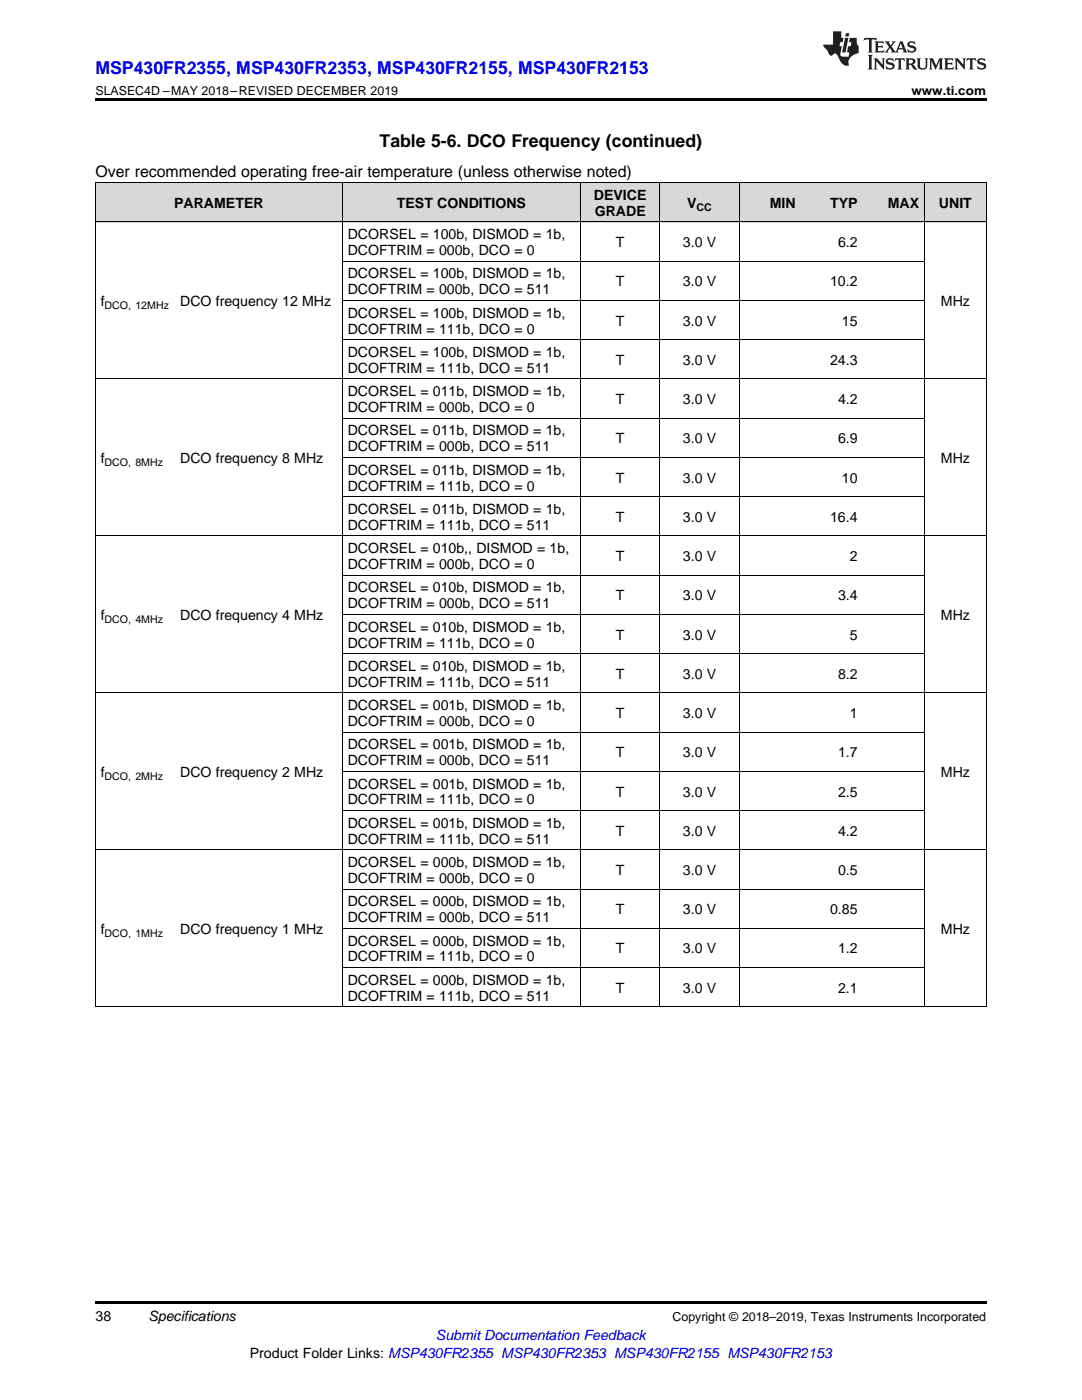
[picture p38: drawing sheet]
<svg xmlns="http://www.w3.org/2000/svg" width="216mm" height="279mm" viewBox="0 0 216 279" stroke-linecap="round" stroke-linejoin="round" font-family="sans-serif">
<defs><g id="words">
<text font-size="3.5" fill="#00f" x="19" y="14.8">MSP430FR2355, MSP430FR2353, MSP430FR2155, MSP430FR2153</text>
<text font-size="3.5" x="75.7" y="29.3">Table 5-6. DCO Frequency (continued)</text>
<text font-size="3.2" x="19" y="35.2">Over recommended operating free-air temperature (unless otherwise noted)</text>
<g font-size="2.8">
<text x="34.7" y="41.5">PARAMETER</text>
<text x="79.2" y="41.5">TEST CONDITIONS</text>
<text x="118.5" y="39.9">DEVICE</text>
<text x="137.1" y="41.5">V</text>
<text x="153.6" y="41.5">MIN</text>
<text x="165.6" y="41.5">TYP</text>
<text x="177.2" y="41.5">MAX</text>
<text x="187.4" y="41.5">UNIT</text>
<text x="69.4" y="47.7">DCORSEL = 100b, DISMOD = 1b,</text>
<text x="118.7" y="43.1">GRADE</text>
<text x="69.4" y="50.9">DCOFTRIM = 000b, DCO = 0</text>
<text x="122.9" y="49.3">T</text>
<text x="136.3" y="49.3">3.0 V</text>
<text x="167.2" y="49.3">6.2</text>
<text x="69.4" y="55.6">DCORSEL = 100b, DISMOD = 1b,</text>
<text x="69.4" y="58.7">DCOFTRIM = 000b, DCO = 511</text>
<text x="122.9" y="57.2">T</text>
<text x="136.3" y="57.2">3.0 V</text>
<text x="165.6" y="57.2">10.2</text>
<text x="20.1" y="61.1">f</text>
<text x="35.9" y="61.1">DCO frequency 12 MHz</text>
<text x="69.4" y="63.4">DCORSEL = 100b, DISMOD = 1b,</text>
<text x="122.9" y="65">T</text>
<text x="136.3" y="65">3.0 V</text>
<text x="168" y="65">15</text>
<text x="187.7" y="61.1">MHz</text>
<text x="69.4" y="66.6">DCOFTRIM = 111b, DCO = 0</text>
<text x="69.4" y="71.2">DCORSEL = 100b, DISMOD = 1b,</text>
<text x="69.4" y="74.4">DCOFTRIM = 111b, DCO = 511</text>
<text x="122.9" y="72.8">T</text>
<text x="136.3" y="72.8">3.0 V</text>
<text x="165.6" y="72.8">24.3</text>
<text x="69.4" y="79.1">DCORSEL = 011b, DISMOD = 1b,</text>
<text x="69.4" y="82.2">DCOFTRIM = 000b, DCO = 0</text>
<text x="122.9" y="80.6">T</text>
<text x="136.3" y="80.6">3.0 V</text>
<text x="167.2" y="80.6">4.2</text>
<text x="69.4" y="86.9">DCORSEL = 011b, DISMOD = 1b,</text>
<text x="122.9" y="88.5">T</text>
<text x="136.3" y="88.5">3.0 V</text>
<text x="167.2" y="88.5">6.9</text>
<text x="20.1" y="92.4">f</text>
<text x="35.9" y="92.4">DCO frequency 8 MHz</text>
<text x="69.4" y="90.1">DCOFTRIM = 000b, DCO = 511</text>
<text x="69.4" y="94.7">DCORSEL = 011b, DISMOD = 1b,</text>
<text x="187.7" y="92.4">MHz</text>
<text x="69.4" y="97.9">DCOFTRIM = 111b, DCO = 0</text>
<text x="122.9" y="96.3">T</text>
<text x="136.3" y="96.3">3.0 V</text>
<text x="168" y="96.3">10</text>
<text x="69.4" y="102.6">DCORSEL = 011b, DISMOD = 1b,</text>
<text x="69.4" y="105.7">DCOFTRIM = 111b, DCO = 511</text>
<text x="122.9" y="104.1">T</text>
<text x="136.3" y="104.1">3.0 V</text>
<text x="165.6" y="104.1">16.4</text>
<text x="69.4" y="110.4">DCORSEL = 010b,, DISMOD = 1b,</text>
<text x="69.4" y="113.6">DCOFTRIM = 000b, DCO = 0</text>
<text x="122.9" y="112">T</text>
<text x="136.3" y="112">3.0 V</text>
<text x="169.5" y="112">2</text>
<text x="69.4" y="118.2">DCORSEL = 010b, DISMOD = 1b,</text>
<text x="122.9" y="119.8">T</text>
<text x="136.3" y="119.8">3.0 V</text>
<text x="167.2" y="119.8">3.4</text>
<text x="20.1" y="123.7">f</text>
<text x="35.9" y="123.7">DCO frequency 4 MHz</text>
<text x="69.4" y="121.4">DCOFTRIM = 000b, DCO = 511</text>
<text x="187.7" y="123.7">MHz</text>
<text x="69.4" y="126">DCORSEL = 010b, DISMOD = 1b,</text>
<text x="69.4" y="129.2">DCOFTRIM = 111b, DCO = 0</text>
<text x="122.9" y="127.6">T</text>
<text x="136.3" y="127.6">3.0 V</text>
<text x="169.5" y="127.6">5</text>
<text x="69.4" y="133.9">DCORSEL = 010b, DISMOD = 1b,</text>
<text x="69.4" y="137.1">DCOFTRIM = 111b, DCO = 511</text>
<text x="122.9" y="135.5">T</text>
<text x="136.3" y="135.5">3.0 V</text>
<text x="167.2" y="135.5">8.2</text>
<text x="69.4" y="141.7">DCORSEL = 001b, DISMOD = 1b,</text>
<text x="122.9" y="143.3">T</text>
<text x="136.3" y="143.3">3.0 V</text>
<text x="169.5" y="143.3">1</text>
<text x="69.4" y="144.9">DCOFTRIM = 000b, DCO = 0</text>
<text x="69.4" y="149.5">DCORSEL = 001b, DISMOD = 1b,</text>
<text x="20.1" y="155">f</text>
<text x="35.9" y="155">DCO frequency 2 MHz</text>
<text x="69.4" y="152.7">DCOFTRIM = 000b, DCO = 511</text>
<text x="122.9" y="151.1">T</text>
<text x="136.3" y="151.1">3.0 V</text>
<text x="167.2" y="151.1">1.7</text>
<text x="187.7" y="155">MHz</text>
<text x="69.4" y="157.4">DCORSEL = 001b, DISMOD = 1b,</text>
<text x="69.4" y="160.5">DCOFTRIM = 111b, DCO = 0</text>
<text x="122.9" y="159">T</text>
<text x="136.3" y="159">3.0 V</text>
<text x="167.2" y="159">2.5</text>
<text x="69.4" y="165.2">DCORSEL = 001b, DISMOD = 1b,</text>
<text x="122.9" y="166.8">T</text>
<text x="136.3" y="166.8">3.0 V</text>
<text x="167.2" y="166.8">4.2</text>
<text x="69.4" y="168.4">DCOFTRIM = 111b, DCO = 511</text>
<text x="69.4" y="173">DCORSEL = 000b, DISMOD = 1b,</text>
<text x="69.4" y="176.2">DCOFTRIM = 000b, DCO = 0</text>
<text x="122.9" y="174.6">T</text>
<text x="136.3" y="174.6">3.0 V</text>
<text x="167.2" y="174.6">0.5</text>
<text x="69.4" y="180.9">DCORSEL = 000b, DISMOD = 1b,</text>
<text x="69.4" y="184">DCOFTRIM = 000b, DCO = 511</text>
<text x="122.9" y="182.5">T</text>
<text x="136.3" y="182.5">3.0 V</text>
<text x="165.6" y="182.5">0.85</text>
<text x="20.1" y="186.4">f</text>
<text x="35.9" y="186.4">DCO frequency 1 MHz</text>
<text x="69.4" y="188.7">DCORSEL = 000b, DISMOD = 1b,</text>
<text x="69.4" y="191.9">DCOFTRIM = 111b, DCO = 0</text>
<text x="122.9" y="190.3">T</text>
<text x="136.3" y="190.3">3.0 V</text>
<text x="167.2" y="190.3">1.2</text>
<text x="187.7" y="186.4">MHz</text>
<text x="69.4" y="196.5">DCORSEL = 000b, DISMOD = 1b,</text>
<text x="69.4" y="199.7">DCOFTRIM = 111b, DCO = 511</text>
<text x="122.9" y="198.1">T</text>
<text x="136.3" y="198.1">3.0 V</text>
<text x="167.2" y="198.1">2.1</text>
<text x="19" y="263.6">38</text>
<text x="29.6" y="263.6">Specifications</text>
<text x="49.8" y="270.9">Product Folder Links: MSP430FR2355 MSP430FR2353 MSP430FR2155 MSP430FR2153</text>
</g>
<text font-size="2.8" fill="#00f" x="87" y="267.4">Submit Documentation Feedback</text>
<g font-size="2.5">
<text x="19" y="19">SLASEC4D –MAY 2018–REVISED DECEMBER 2019</text>
<text x="181.9" y="19">www.ti.com</text>
<text x="134.2" y="263.6">Copyright © 2018–2019, Texas Instruments Incorporated</text>
</g>
<g font-size="2.1">
<text x="139" y="42.1">CC</text>
<text x="20.9" y="61.6">DCO, 12MHz</text>
<text x="20.9" y="93">DCO, 8MHz</text>
<text x="20.9" y="124.3">DCO, 4MHz</text>
<text x="20.9" y="155.6">DCO, 2MHz</text>
<text x="20.9" y="186.9">DCO, 1MHz</text>
</g>
</g></defs>
<g fill="#d8d8d8">
<path d="M19 36.5h15.9v7.8h-15.9z"/>
<path d="M34.9 36.5h33.4v7.8h-33.4z"/>
<path d="M68.3 36.5h47.6v7.8h-47.6z"/>
<path d="M115.9 36.5h15.8v7.8h-15.8z"/>
<path d="M131.7 36.5h15.8v7.8h-15.8z"/>
<path d="M147.5 36.5h12.4v7.8h-12.4z"/>
<path d="M159.9 36.5h12.3v7.8h-12.3z"/>
<path d="M172.2 36.5h12.3v7.8h-12.3z"/>
<path d="M184.5 36.5h12.3v7.8h-12.3z"/>
</g>
<path d="M19 19.5h177.8v.5h-177.8zM19 259.7h177.8v.5h-177.8z" fill="#000"/>
<g fill="none" stroke="#000" stroke-width=".2">
<path d="M19 36.5h177.8M19.1 36.5v164.5M68.3 36.5v164.5M115.8 36.5v164.5M131.6 36.5v164.5M147.5 36.5v164.5M184.4 36.5v164.5M196.8 36.5v164.5M19 44.3h177.8M68.3 60h116.2M68.3 52.1h116.2M19 75.6h177.8"/>
<path d="M68.3 67.8h116.2M68.3 99.1h116.2M68.3 91.3h116.2M68.3 83.4h116.2M19 106.9h177.8M68.3 114.8h116.2M19 138.3h177.8M68.3 130.4h116.2M68.3 122.6h116.2M68.3 153.9h116.2M68.3 146.1h116.2M19 169.6h177.8"/>
<path d="M68.3 177.4h116.2M68.3 161.8h116.2M68.3 193.1h116.2M68.3 185.3h116.2M19 200.9h177.8"/>
</g>
<g fill="#231f20">
<path d="M172.5 7.6l-.1 .5 .4-.2h.6v.1v2.1l-.2 .4h.9l-.2-.4v-2.1l.1-.1h.5l.5 .2-.2-.5zM174.5 8.3l.2 .3v1.5l-.2 .4h1.8l.2-.6a1.04 1.04 0 0 1-1.3 .2v-.7h.6l.3 .2v-.6l-.3 .2h-.6v-.6l.8-.1 .4 .3-.2-.5zM176.5 8.3l.9 1.1-.9 1.1h.8l-.2-.2 .4-.7 .5 .7-.2 .2h1.5l-.2-.2 .2-.4h.9l.1 .4-.2 .2h1l-.3-.3-.7-1.9h-.5l-.9 2-.8-1 .9-1h-.8l.1 .3-.4 .5-.3-.6 .1-.2zM179.7 8.6l.4 1h-.7zM181.3 8.4a.63 .63 0 0 0-.2 .7 .63 .63 0 0 0 .6 .4l.6 .2 .1 .2a.75 .75 0 0 1-.7 .4 .75 .75 0 0 1-.6-.5l.1 .7 .1-.1a1.11 1.11 0 0 0 1.5-.6 1.13 1.13 0 0 0-1.2-.8l-.1-.4a1.04 1.04 0 0 1 1.2 .2l-.2-.5-.2 .1-.4-.2zM173.2 10.9l.2 .4v2.2l-.2 .4h1l-.3-.4v-2.2l.3-.4zM174.3 11.6l.3 .4v1.5l-.3 .4h.8l-.2-.4v-1.3l1.5 1.7v-1.9l.2-.4h-.7l.2 .4v.9l-1.1-1.3zM177 11.8a.62 .62 0 0 0-.2 .7 .62 .62 0 0 0 .6 .4l.6 .1 .1 .3a.76 .76 0 0 1-.7 .3 .76 .76 0 0 1-.7-.4l.2 .7 .1-.1a1.11 1.11 0 0 0 1.5-.6 1.13 1.13 0 0 0-1.2-.8l-.1-.4a1.04 1.04 0 0 1 1.2 .2l-.2-.6-.2 .1-.5-.1zM178.7 11.6l-.2 .6a.61 .61 0 0 1 .8-.3v1.6l-.2 .4h.9l-.2-.4v-1.6a.63 .63 0 0 1 .7 .3l-.1-.6zM180.6 11.6l.3 .4v1.5l-.3 .4h1l-.2-.2-.1-.8 .6 .2a.76 .76 0 0 0 1.2 .7l-1-1a.58 .58 0 0 0 .6-.5 .58 .58 0 0 0-.5-.6zM181.4 11.9h.1a.45 .45 0 0 1 .5 .1 .45 .45 0 0 1 .1 .5l-.8 .2zM182.9 11.6l.2 .2a2.17 2.17 0 0 0 .3 1.9 .99 .99 0 0 0 1.6-.6v-1.1l.2-.4h-.7l.2 .2a1.92 1.92 0 0 1-.2 1.8 .6 .6 0 0 1-.9-.5v-1.1l.2-.4zM185.4 11.6l.2 .4v1.5l-.2 .4h.7l-.2-.4v-1.4l.8 1.8 .8-1.8v1.4l-.2 .4h.9l-.2-.4v-1.5l.2-.4h-.8l-.6 1.5-.6-1.5zM188.4 11.6l.2 .4v1.5l-.2 .4h1.8l.1-.6a1.04 1.04 0 0 1-1.2 .1v-.6h.5l.4 .2v-.6l-.4 .2h-.5v-.7h.8l.3 .3-.1-.6zM190.5 11.6l.2 .4v1.5l-.2 .4h.7l-.2-.4v-1.3l1.5 1.7v-1.9l.2-.4h-.7l.2 .4v.9l-1.1-1.3zM192.9 11.6l-.1 .6a.61 .61 0 0 1 .7-.3l.1 1.6-.3 .4h1l-.3-.4 .1-1.6a.63 .63 0 0 1 .7 .3l-.1-.6zM195.2 11.8a.62 .62 0 0 0-.2 .7 .62 .62 0 0 0 .6 .4l.6 .1 .1 .3a.76 .76 0 0 1-.7 .3 .76 .76 0 0 1-.6-.4l.1 .7 .1-.1a1.11 1.11 0 0 0 1.6-.6 1.13 1.13 0 0 0-1.3-.8l-.1-.4a1.04 1.04 0 0 1 1.2 .2l-.1-.6-.2 .1-.5-.1z"/>
<path d="M166.2 6.3v2.6h-1.9v.4l.8 .9a.91 .91 0 0 0 1 .8 .56 .56 0 0 1 .5-.3 .56 .56 0 0 1 .5 .3l.4 .8a1.53 1.53 0 0 0 1.9 1.2 1.54 1.54 0 0 1 1-2.1l.9-.3v-1.4a1.52 1.52 0 0 1-.4-1.6h-1.3l-.2 .8h.5l-.2 .8h-.5l-.1 1v.2l.4 .1-.2 .8a1.93 1.93 0 0 1-1.6-.3l.3-1.8h-.5l.2-.8h.4l.2-.8h-.4v-1.3zM168.6 7.6l-.6 2.9h.7l.6-2.9zM168.8 6.6l-.1 .7h.6l.2-.7z"/>
</g>
<use href="#words"/>
</svg>
